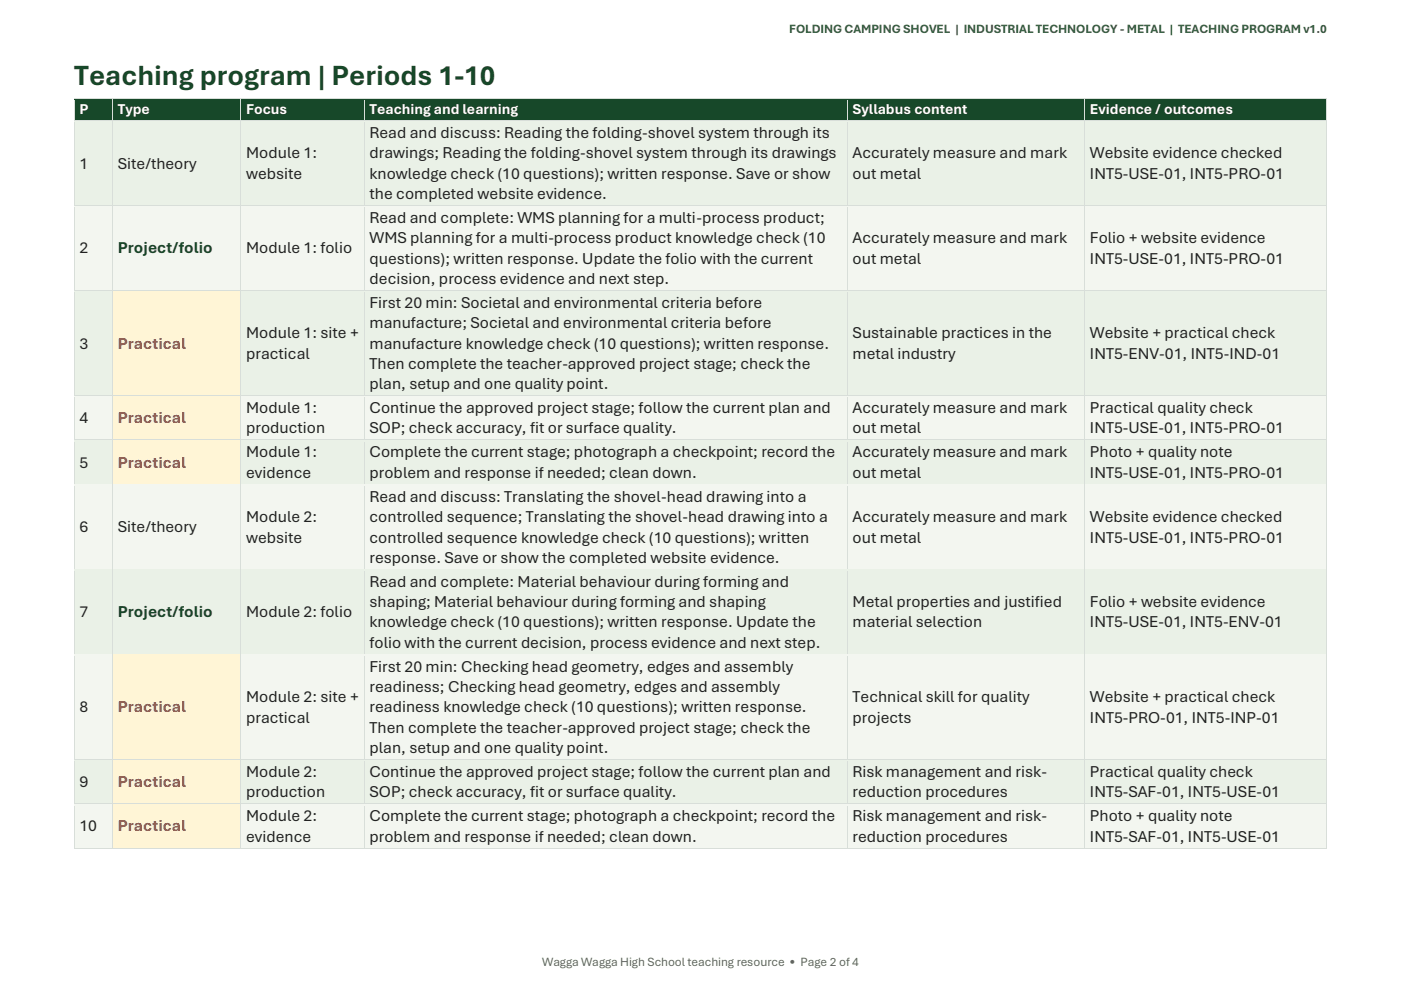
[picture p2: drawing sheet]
<svg xmlns="http://www.w3.org/2000/svg" width="297mm" height="210mm" viewBox="0 0 297 210" stroke-linecap="round" stroke-linejoin="round" font-family="sans-serif">
<defs><g id="words">
<text font-size="6.2" fill="#174829" x="15.7" y="18">Teaching program | Periods 1-10</text>
<g font-size="3.5" fill="#222">
<text x="78.3" y="29.3">Read and discuss: Reading the folding-shovel system through its</text>
<text x="16.8" y="35.7">1</text>
<text x="25" y="35.7">Site/theory</text>
<text x="52.2" y="33.6">Module 1:</text>
<text x="78.3" y="33.6">drawings; Reading the folding-shovel system through its drawings</text>
<text x="180.7" y="33.6">Accurately measure and mark</text>
<text x="231" y="33.6">Website evidence checked</text>
<text x="52.2" y="37.9">website</text>
<text x="78.3" y="37.9">knowledge check (10 questions); written response. Save or show</text>
<text x="180.7" y="37.9">out metal</text>
<text x="231" y="37.9">INT5-USE-01, INT5-PRO-01</text>
<text x="78.3" y="42.2">the completed website evidence.</text>
<text x="78.3" y="47.3">Read and complete: WMS planning for a multi-process product;</text>
<text x="16.8" y="53.7">2</text>
<text x="52.2" y="53.7">Module 1: folio</text>
<text x="78.3" y="51.6">WMS planning for a multi-process product knowledge check (10</text>
<text x="180.7" y="51.6">Accurately measure and mark</text>
<text x="231" y="51.6">Folio + website evidence</text>
<text x="78.3" y="55.9">questions); written response. Update the folio with the current</text>
<text x="180.7" y="55.9">out metal</text>
<text x="231" y="55.9">INT5-USE-01, INT5-PRO-01</text>
<text x="78.3" y="60.2">decision, process evidence and next step.</text>
<text x="78.3" y="65.3">First 20 min: Societal and environmental criteria before</text>
<text x="52.2" y="71.7">Module 1: site +</text>
<text x="78.3" y="69.6">manufacture; Societal and environmental criteria before</text>
<text x="180.7" y="71.7">Sustainable practices in the</text>
<text x="231" y="71.7">Website + practical check</text>
<text x="16.8" y="73.9">3</text>
<text x="52.2" y="76">practical</text>
<text x="78.3" y="73.9">manufacture knowledge check (10 questions); written response.</text>
<text x="180.7" y="76">metal industry</text>
<text x="231" y="76">INT5-ENV-01, INT5-IND-01</text>
<text x="78.3" y="78.2">Then complete the teacher-approved project stage; check the</text>
<text x="78.3" y="82.5">plan, setup and one quality point.</text>
<text x="16.8" y="89.8">4</text>
<text x="52.2" y="87.6">Module 1:</text>
<text x="78.3" y="87.6">Continue the approved project stage; follow the current plan and</text>
<text x="180.7" y="87.6">Accurately measure and mark</text>
<text x="231" y="87.6">Practical quality check</text>
<text x="52.2" y="91.9">production</text>
<text x="78.3" y="91.9">SOP; check accuracy, fit or surface quality.</text>
<text x="180.7" y="91.9">out metal</text>
<text x="231" y="91.9">INT5-USE-01, INT5-PRO-01</text>
<text x="16.8" y="99.1">5</text>
<text x="52.2" y="97">Module 1:</text>
<text x="52.2" y="101.3">evidence</text>
<text x="78.3" y="97">Complete the current stage; photograph a checkpoint; record the</text>
<text x="78.3" y="101.3">problem and response if needed; clean down.</text>
<text x="180.7" y="97">Accurately measure and mark</text>
<text x="180.7" y="101.3">out metal</text>
<text x="231" y="97">Photo + quality note</text>
<text x="231" y="101.3">INT5-USE-01, INT5-PRO-01</text>
<text x="78.3" y="106.4">Read and discuss: Translating the shovel-head drawing into a</text>
<text x="16.8" y="112.8">6</text>
<text x="25" y="112.8">Site/theory</text>
<text x="52.2" y="110.7">Module 2:</text>
<text x="78.3" y="110.7">controlled sequence; Translating the shovel-head drawing into a</text>
<text x="180.7" y="110.7">Accurately measure and mark</text>
<text x="231" y="110.7">Website evidence checked</text>
<text x="52.2" y="115">website</text>
<text x="78.3" y="115">controlled sequence knowledge check (10 questions); written</text>
<text x="78.3" y="119.3">response. Save or show the completed website evidence.</text>
<text x="180.7" y="115">out metal</text>
<text x="231" y="115">INT5-USE-01, INT5-PRO-01</text>
<text x="78.3" y="124.4">Read and complete: Material behaviour during forming and</text>
<text x="16.8" y="130.8">7</text>
<text x="52.2" y="130.8">Module 2: folio</text>
<text x="78.3" y="128.7">shaping; Material behaviour during forming and shaping</text>
<text x="180.7" y="128.7">Metal properties and justified</text>
<text x="231" y="128.7">Folio + website evidence</text>
<text x="78.3" y="133">knowledge check (10 questions); written response. Update the</text>
<text x="78.3" y="137.3">folio with the current decision, process evidence and next step.</text>
<text x="180.7" y="133">material selection</text>
<text x="231" y="133">INT5-USE-01, INT5-ENV-01</text>
<text x="78.3" y="142.4">First 20 min: Checking head geometry, edges and assembly</text>
<text x="52.2" y="148.8">Module 2: site +</text>
<text x="78.3" y="146.7">readiness; Checking head geometry, edges and assembly</text>
<text x="180.7" y="148.8">Technical skill for quality</text>
<text x="231" y="148.8">Website + practical check</text>
<text x="16.8" y="151">8</text>
<text x="52.2" y="153.2">practical</text>
<text x="78.3" y="151">readiness knowledge check (10 questions); written response.</text>
<text x="78.3" y="155.3">Then complete the teacher-approved project stage; check the</text>
<text x="180.7" y="153.2">projects</text>
<text x="231" y="153.2">INT5-PRO-01, INT5-INP-01</text>
<text x="78.3" y="159.6">plan, setup and one quality point.</text>
<text x="16.8" y="166.8">9</text>
<text x="52.2" y="164.7">Module 2:</text>
<text x="78.3" y="164.7">Continue the approved project stage; follow the current plan and</text>
<text x="180.7" y="164.7">Risk management and risk-</text>
<text x="231" y="164.7">Practical quality check</text>
<text x="52.2" y="169">production</text>
<text x="78.3" y="169">SOP; check accuracy, fit or surface quality.</text>
<text x="180.7" y="169">reduction procedures</text>
<text x="231" y="169">INT5-SAF-01, INT5-USE-01</text>
<text x="16.8" y="176.2">10</text>
<text x="52.2" y="174.1">Module 2:</text>
<text x="52.2" y="178.4">evidence</text>
<text x="78.3" y="174.1">Complete the current stage; photograph a checkpoint; record the</text>
<text x="78.3" y="178.4">problem and response if needed; clean down.</text>
<text x="180.7" y="174.1">Risk management and risk-</text>
<text x="180.7" y="178.4">reduction procedures</text>
<text x="231" y="174.1">Photo + quality note</text>
<text x="231" y="178.4">INT5-SAF-01, INT5-USE-01</text>
</g>
<g font-size="3.5" fill="#174829">
<text x="25" y="53.7">Project/folio</text>
<text x="25" y="130.8">Project/folio</text>
</g>
<g font-size="3.5" fill="#bd472f">
<text x="25" y="73.9">Practical</text>
<text x="25" y="89.8">Practical</text>
<text x="25" y="99.1">Practical</text>
<text x="25" y="151">Practical</text>
<text x="25" y="166.8">Practical</text>
<text x="25" y="176.2">Practical</text>
</g>
<g font-size="3.2" fill="#fff">
<text x="16.8" y="24.3">P</text>
<text x="25" y="24.3">Type</text>
<text x="52.2" y="24.3">Focus</text>
<text x="78.3" y="24.3">Teaching and learning</text>
<text x="180.7" y="24.3">Syllabus content</text>
<text x="231" y="24.3">Evidence / outcomes</text>
</g>
<text font-size="2.7" fill="#315d3a" x="167.3" y="7.1">FOLDING CAMPING SHOVEL | INDUSTRIAL TECHNOLOGY - METAL | TEACHING PROGRAM v1.0</text>
<text font-size="2.7" fill="#5f685f" x="114.9" y="204.8">Wagga Wagga High School teaching resource • Page 2 of 4</text>
</g></defs>
<g fill="#174829">
<path d="M15.9 21h7.9v4.4h-7.9z" fill-rule="evenodd"/>
<path d="M16.8 21.3h6v3.9h-6z" fill-rule="evenodd"/>
<path d="M24 21h27v4.4h-27z" fill-rule="evenodd"/>
<path d="M25 21.3h25v3.9h-25z" fill-rule="evenodd"/>
<path d="M51.2 21h25.9v4.4h-25.9z" fill-rule="evenodd"/>
<path d="M52.2 21.3h23.9v3.9h-23.9z" fill-rule="evenodd"/>
<path d="M77.4 21h102.1v4.4h-102.1z" fill-rule="evenodd"/>
<path d="M78.3 21.3h100.2v3.9h-100.2z" fill-rule="evenodd"/>
<path d="M179.7 21h50.1v4.4h-50.1z" fill-rule="evenodd"/>
<path d="M180.7 21.3h48.1v3.9h-48.1z" fill-rule="evenodd"/>
<path d="M230 21h51.1v4.4h-51.1z" fill-rule="evenodd"/>
<path d="M231 21.3h49.1v3.9h-49.1z" fill-rule="evenodd"/>
</g>
<g fill="#d8ded9">
<path d="M15.6 20.8h.2v.5h-.2z" fill-rule="evenodd"/>
<path d="M15.6 20.8h.2v.2h-.2z" fill-rule="evenodd"/>
</g>
<path d="M15.8 20.9h7.9" fill="none" stroke="#d8ded9" stroke-width=".21"/>
<path d="M15.8 21.2h7.9" fill="none" stroke="#174829" stroke-width=".3"/>
<g fill="#d8ded9">
<path d="M23.7 21h.3v.3h-.3z" fill-rule="evenodd"/>
<path d="M23.7 20.8h.3v.2h-.3z" fill-rule="evenodd"/>
</g>
<path d="M24 20.9h26.9" fill="none" stroke="#d8ded9" stroke-width=".21"/>
<path d="M24 21.2h26.9" fill="none" stroke="#174829" stroke-width=".3"/>
<g fill="#d8ded9">
<path d="M50.9 21h.2v.3h-.2z" fill-rule="evenodd"/>
<path d="M50.9 20.8h.2v.2h-.2z" fill-rule="evenodd"/>
</g>
<path d="M51.1 20.9h26" fill="none" stroke="#d8ded9" stroke-width=".21"/>
<path d="M51.1 21.2h26" fill="none" stroke="#174829" stroke-width=".3"/>
<g fill="#d8ded9">
<path d="M77.1 21h.2v.3h-.2z" fill-rule="evenodd"/>
<path d="M77.1 20.8h.2v.2h-.2z" fill-rule="evenodd"/>
</g>
<path d="M77.3 20.9h102.2" fill="none" stroke="#d8ded9" stroke-width=".21"/>
<path d="M77.3 21.2h102.2" fill="none" stroke="#174829" stroke-width=".3"/>
<g fill="#d8ded9">
<path d="M179.5 21h.2v.3h-.2z" fill-rule="evenodd"/>
<path d="M179.5 20.8h.2v.2h-.2z" fill-rule="evenodd"/>
</g>
<path d="M179.7 20.9h50.1" fill="none" stroke="#d8ded9" stroke-width=".21"/>
<path d="M179.7 21.2h50.1" fill="none" stroke="#174829" stroke-width=".3"/>
<g fill="#d8ded9">
<path d="M229.8 21h.2v.3h-.2z" fill-rule="evenodd"/>
<path d="M229.8 20.8h.2v.2h-.2z" fill-rule="evenodd"/>
</g>
<path d="M230 20.9h51.1" fill="none" stroke="#d8ded9" stroke-width=".21"/>
<path d="M230 21.2h51.1" fill="none" stroke="#174829" stroke-width=".3"/>
<g fill="#d8ded9">
<path d="M281.1 20.8h.2v.5h-.2z" fill-rule="evenodd"/>
<path d="M281.1 20.8h.2v.2h-.2z" fill-rule="evenodd"/>
</g>
<path d="M15.7 25.3h265.5" fill="none" stroke="#174829" stroke-width=".3"/>
<path d="M15.7 21.3v4.1M23.9 21.3v4.1M51 21.3v4.1M77.2 21.3v4.1M179.6 21.3v4.1M229.9 21.3v4.1M281.2 21.3v4.1" fill="none" stroke="#d8ded9" stroke-width=".21"/>
<g fill="#eaf1e7">
<path d="M15.9 25.6h7.9v17.8h-7.9z" fill-rule="evenodd"/>
<path d="M16.8 32.4h6v4.3h-6z" fill-rule="evenodd"/>
<path d="M24 25.6h27v17.8h-27z" fill-rule="evenodd"/>
<path d="M25 32.4h25v4.3h-25z" fill-rule="evenodd"/>
<path d="M51.2 25.6h25.9v17.8h-25.9z" fill-rule="evenodd"/>
<path d="M52.2 30.2h23.9v4.4h-23.9z" fill-rule="evenodd"/>
<path d="M52.2 34.6h23.9v4.3h-23.9z" fill-rule="evenodd"/>
<path d="M77.4 25.6h102.1v17.8h-102.1z" fill-rule="evenodd"/>
<path d="M78.3 25.9h100.2v4.3h-100.2z" fill-rule="evenodd"/>
<path d="M78.3 30.2h100.2v4.4h-100.2z" fill-rule="evenodd"/>
<path d="M78.3 34.6h100.2v4.3h-100.2z" fill-rule="evenodd"/>
<path d="M78.3 38.9h100.2v4.2h-100.2z" fill-rule="evenodd"/>
<path d="M179.7 25.6h50.1v17.8h-50.1z" fill-rule="evenodd"/>
<path d="M180.7 30.2h48.1v4.4h-48.1z" fill-rule="evenodd"/>
<path d="M180.7 34.6h48.1v4.3h-48.1z" fill-rule="evenodd"/>
<path d="M230 25.6h51.1v17.8h-51.1z" fill-rule="evenodd"/>
<path d="M231 30.2h49.1v4.4h-49.1z" fill-rule="evenodd"/>
<path d="M231 34.6h49.1v4.3h-49.1z" fill-rule="evenodd"/>
</g>
<path d="M15.6 25.4h.2v.6h-.2z" fill-rule="evenodd" fill="#d8ded9"/>
<path d="M15.8 25.6h7.9" fill="none" stroke="#d8ded9" stroke-width=".21"/>
<path d="M15.8 25.8h7.9" fill="none" stroke="#eaf1e7" stroke-width=".3"/>
<path d="M23.7 25.4h.3v.6h-.3z" fill-rule="evenodd" fill="#d8ded9"/>
<path d="M24 25.6h26.9" fill="none" stroke="#d8ded9" stroke-width=".21"/>
<path d="M24 25.8h26.9" fill="none" stroke="#eaf1e7" stroke-width=".3"/>
<path d="M50.9 25.4h.2v.6h-.2z" fill-rule="evenodd" fill="#d8ded9"/>
<path d="M51.1 25.6h26" fill="none" stroke="#d8ded9" stroke-width=".21"/>
<path d="M51.1 25.8h26" fill="none" stroke="#eaf1e7" stroke-width=".3"/>
<path d="M77.1 25.4h.2v.6h-.2z" fill-rule="evenodd" fill="#d8ded9"/>
<path d="M77.3 25.6h102.2" fill="none" stroke="#d8ded9" stroke-width=".21"/>
<path d="M77.3 25.8h102.2" fill="none" stroke="#eaf1e7" stroke-width=".3"/>
<path d="M179.5 25.4h.2v.6h-.2z" fill-rule="evenodd" fill="#d8ded9"/>
<path d="M179.7 25.6h50.1" fill="none" stroke="#d8ded9" stroke-width=".21"/>
<path d="M179.7 25.8h50.1" fill="none" stroke="#eaf1e7" stroke-width=".3"/>
<path d="M229.8 25.4h.2v.6h-.2z" fill-rule="evenodd" fill="#d8ded9"/>
<path d="M230 25.6h51.1" fill="none" stroke="#d8ded9" stroke-width=".21"/>
<path d="M230 25.8h51.1" fill="none" stroke="#eaf1e7" stroke-width=".3"/>
<path d="M281.1 25.4h.2v.6h-.2z" fill-rule="evenodd" fill="#d8ded9"/>
<path d="M15.7 43.3h265.5" fill="none" stroke="#eaf1e7" stroke-width=".3"/>
<path d="M15.7 26v17.4M23.9 26v17.4M51 26v17.4M77.2 26v17.4M179.6 26v17.4M229.9 26v17.4M281.2 26v17.4" fill="none" stroke="#d8ded9" stroke-width=".21"/>
<g fill="#f3f6f0">
<path d="M15.9 43.7h7.9v17.8h-7.9z" fill-rule="evenodd"/>
<path d="M16.8 50.4h6v4.3h-6z" fill-rule="evenodd"/>
<path d="M24 43.7h27v17.8h-27z" fill-rule="evenodd"/>
<path d="M25 50.4h25v4.3h-25z" fill-rule="evenodd"/>
<path d="M51.2 43.7h25.9v17.8h-25.9z" fill-rule="evenodd"/>
<path d="M52.2 50.4h23.9v4.3h-23.9z" fill-rule="evenodd"/>
<path d="M77.4 43.7h102.1v17.8h-102.1z" fill-rule="evenodd"/>
<path d="M78.3 43.9h100.2v4.3h-100.2z" fill-rule="evenodd"/>
<path d="M78.3 48.2h100.2v4.3h-100.2z" fill-rule="evenodd"/>
<path d="M78.3 52.5h100.2v4.4h-100.2z" fill-rule="evenodd"/>
<path d="M78.3 56.9h100.2v4.3h-100.2z" fill-rule="evenodd"/>
<path d="M179.7 43.7h50.1v17.8h-50.1z" fill-rule="evenodd"/>
<path d="M180.7 48.2h48.1v4.3h-48.1z" fill-rule="evenodd"/>
<path d="M180.7 52.5h48.1v4.4h-48.1z" fill-rule="evenodd"/>
<path d="M230 43.7h51.1v17.8h-51.1z" fill-rule="evenodd"/>
<path d="M231 48.2h49.1v4.3h-49.1z" fill-rule="evenodd"/>
<path d="M231 52.5h49.1v4.4h-49.1z" fill-rule="evenodd"/>
</g>
<path d="M15.6 43.4h.2v.5h-.2z" fill-rule="evenodd" fill="#d8ded9"/>
<path d="M15.8 43.5h7.9" fill="none" stroke="#d8ded9" stroke-width=".21"/>
<path d="M15.8 43.8h7.9" fill="none" stroke="#f3f6f0" stroke-width=".3"/>
<path d="M23.7 43.4h.3v.5h-.3z" fill-rule="evenodd" fill="#d8ded9"/>
<path d="M24 43.5h26.9" fill="none" stroke="#d8ded9" stroke-width=".21"/>
<path d="M24 43.8h26.9" fill="none" stroke="#f3f6f0" stroke-width=".3"/>
<path d="M50.9 43.4h.2v.5h-.2z" fill-rule="evenodd" fill="#d8ded9"/>
<path d="M51.1 43.5h26" fill="none" stroke="#d8ded9" stroke-width=".21"/>
<path d="M51.1 43.8h26" fill="none" stroke="#f3f6f0" stroke-width=".3"/>
<path d="M77.1 43.4h.2v.5h-.2z" fill-rule="evenodd" fill="#d8ded9"/>
<path d="M77.3 43.5h102.2" fill="none" stroke="#d8ded9" stroke-width=".21"/>
<path d="M77.3 43.8h102.2" fill="none" stroke="#f3f6f0" stroke-width=".3"/>
<path d="M179.5 43.4h.2v.5h-.2z" fill-rule="evenodd" fill="#d8ded9"/>
<path d="M179.7 43.5h50.1" fill="none" stroke="#d8ded9" stroke-width=".21"/>
<path d="M179.7 43.8h50.1" fill="none" stroke="#f3f6f0" stroke-width=".3"/>
<path d="M229.8 43.4h.2v.5h-.2z" fill-rule="evenodd" fill="#d8ded9"/>
<path d="M230 43.5h51.1" fill="none" stroke="#d8ded9" stroke-width=".21"/>
<path d="M230 43.8h51.1" fill="none" stroke="#f3f6f0" stroke-width=".3"/>
<path d="M281.1 43.4h.2v.5h-.2z" fill-rule="evenodd" fill="#d8ded9"/>
<path d="M15.7 61.3h265.5" fill="none" stroke="#f3f6f0" stroke-width=".3"/>
<path d="M15.7 43.9v17.5M23.9 43.9v17.5M51 43.9v17.5M77.2 43.9v17.5M179.6 43.9v17.5M229.9 43.9v17.5M281.2 43.9v17.5" fill="none" stroke="#d8ded9" stroke-width=".21"/>
<g fill="#eaf1e7">
<path d="M15.9 61.6h7.9v22.2h-7.9z" fill-rule="evenodd"/>
<path d="M16.8 70.5h6v4.4h-6z" fill-rule="evenodd"/>
</g>
<g fill="#fff5d6">
<path d="M24 61.6h27v22.2h-27z" fill-rule="evenodd"/>
<path d="M25 70.5h25v4.4h-25z" fill-rule="evenodd"/>
</g>
<g fill="#eaf1e7">
<path d="M51.2 61.6h25.9v22.2h-25.9z" fill-rule="evenodd"/>
<path d="M52.2 68.4h23.9v4.3h-23.9z" fill-rule="evenodd"/>
<path d="M52.2 72.7h23.9v4.3h-23.9z" fill-rule="evenodd"/>
<path d="M77.4 61.6h102.1v22.2h-102.1z" fill-rule="evenodd"/>
<path d="M78.3 62h100.2v4.3h-100.2z" fill-rule="evenodd"/>
<path d="M78.3 66.3h100.2v4.2h-100.2z" fill-rule="evenodd"/>
<path d="M78.3 70.5h100.2v4.4h-100.2z" fill-rule="evenodd"/>
<path d="M78.3 74.9h100.2v4.3h-100.2z" fill-rule="evenodd"/>
<path d="M78.3 79.2h100.2v4.3h-100.2z" fill-rule="evenodd"/>
<path d="M179.7 61.6h50.1v22.2h-50.1z" fill-rule="evenodd"/>
<path d="M180.7 68.4h48.1v4.3h-48.1z" fill-rule="evenodd"/>
<path d="M180.7 72.7h48.1v4.3h-48.1z" fill-rule="evenodd"/>
<path d="M230 61.6h51.1v22.2h-51.1z" fill-rule="evenodd"/>
<path d="M231 68.4h49.1v4.3h-49.1z" fill-rule="evenodd"/>
<path d="M231 72.7h49.1v4.3h-49.1z" fill-rule="evenodd"/>
</g>
<path d="M15.6 61.4h.2v.6h-.2z" fill-rule="evenodd" fill="#d8ded9"/>
<path d="M15.8 61.5h7.9" fill="none" stroke="#d8ded9" stroke-width=".21"/>
<path d="M15.8 61.8h7.9" fill="none" stroke="#eaf1e7" stroke-width=".3"/>
<path d="M23.7 61.4h.3v.6h-.3z" fill-rule="evenodd" fill="#d8ded9"/>
<path d="M24 61.5h26.9" fill="none" stroke="#d8ded9" stroke-width=".21"/>
<path d="M24 61.8h26.9" fill="none" stroke="#fff5d6" stroke-width=".3"/>
<path d="M50.9 61.4h.2v.6h-.2z" fill-rule="evenodd" fill="#d8ded9"/>
<path d="M51.1 61.5h26" fill="none" stroke="#d8ded9" stroke-width=".21"/>
<path d="M51.1 61.8h26" fill="none" stroke="#eaf1e7" stroke-width=".3"/>
<path d="M77.1 61.4h.2v.6h-.2z" fill-rule="evenodd" fill="#d8ded9"/>
<path d="M77.3 61.5h102.2" fill="none" stroke="#d8ded9" stroke-width=".21"/>
<path d="M77.3 61.8h102.2" fill="none" stroke="#eaf1e7" stroke-width=".3"/>
<path d="M179.5 61.4h.2v.6h-.2z" fill-rule="evenodd" fill="#d8ded9"/>
<path d="M179.7 61.5h50.1" fill="none" stroke="#d8ded9" stroke-width=".21"/>
<path d="M179.7 61.8h50.1" fill="none" stroke="#eaf1e7" stroke-width=".3"/>
<path d="M229.8 61.4h.2v.6h-.2z" fill-rule="evenodd" fill="#d8ded9"/>
<path d="M230 61.5h51.1" fill="none" stroke="#d8ded9" stroke-width=".21"/>
<path d="M230 61.8h51.1" fill="none" stroke="#eaf1e7" stroke-width=".3"/>
<path d="M281.1 61.4h.2v.6h-.2z" fill-rule="evenodd" fill="#d8ded9"/>
<path d="M15.7 83.6h8.2M51.1 83.6h230.1" fill="none" stroke="#eaf1e7" stroke-width=".3"/>
<path d="M15.7 62v21.8M23.9 62v21.8M51 62v21.8M77.2 62v21.8M179.6 62v21.8M229.9 62v21.8M281.2 62v21.8" fill="none" stroke="#d8ded9" stroke-width=".21"/>
<path d="M23.9 83.6h27.2" fill="none" stroke="#fff5d6" stroke-width=".3"/>
<g fill="#f3f6f0">
<path d="M15.9 84h7.9v9.2h-7.9z" fill-rule="evenodd"/>
<path d="M16.8 86.4h6v4.3h-6z" fill-rule="evenodd"/>
</g>
<g fill="#fff5d6">
<path d="M24 84h27v9.2h-27z" fill-rule="evenodd"/>
<path d="M25 86.4h25v4.3h-25z" fill-rule="evenodd"/>
</g>
<g fill="#f3f6f0">
<path d="M51.2 84h25.9v9.2h-25.9z" fill-rule="evenodd"/>
<path d="M52.2 84.3h23.9v4.3h-23.9z" fill-rule="evenodd"/>
<path d="M52.2 88.6h23.9v4.3h-23.9z" fill-rule="evenodd"/>
<path d="M77.4 84h102.1v9.2h-102.1z" fill-rule="evenodd"/>
<path d="M78.3 84.3h100.2v4.3h-100.2z" fill-rule="evenodd"/>
<path d="M78.3 88.6h100.2v4.3h-100.2z" fill-rule="evenodd"/>
<path d="M179.7 84h50.1v9.2h-50.1z" fill-rule="evenodd"/>
<path d="M180.7 84.3h48.1v4.3h-48.1z" fill-rule="evenodd"/>
<path d="M180.7 88.6h48.1v4.3h-48.1z" fill-rule="evenodd"/>
<path d="M230 84h51.1v9.2h-51.1z" fill-rule="evenodd"/>
<path d="M231 84.3h49.1v4.3h-49.1z" fill-rule="evenodd"/>
<path d="M231 88.6h49.1v4.3h-49.1z" fill-rule="evenodd"/>
</g>
<path d="M15.6 83.8h.2v.5h-.2z" fill-rule="evenodd" fill="#d8ded9"/>
<path d="M15.8 83.9h7.9" fill="none" stroke="#d8ded9" stroke-width=".21"/>
<path d="M15.8 84.1h7.9" fill="none" stroke="#f3f6f0" stroke-width=".3"/>
<path d="M23.7 83.8h.3v.5h-.3z" fill-rule="evenodd" fill="#d8ded9"/>
<path d="M24 83.9h26.9" fill="none" stroke="#d8ded9" stroke-width=".21"/>
<path d="M24 84.1h26.9" fill="none" stroke="#fff5d6" stroke-width=".3"/>
<path d="M50.9 83.8h.2v.5h-.2z" fill-rule="evenodd" fill="#d8ded9"/>
<path d="M51.1 83.9h26" fill="none" stroke="#d8ded9" stroke-width=".21"/>
<path d="M51.1 84.1h26" fill="none" stroke="#f3f6f0" stroke-width=".3"/>
<path d="M77.1 83.8h.2v.5h-.2z" fill-rule="evenodd" fill="#d8ded9"/>
<path d="M77.3 83.9h102.2" fill="none" stroke="#d8ded9" stroke-width=".21"/>
<path d="M77.3 84.1h102.2" fill="none" stroke="#f3f6f0" stroke-width=".3"/>
<path d="M179.5 83.8h.2v.5h-.2z" fill-rule="evenodd" fill="#d8ded9"/>
<path d="M179.7 83.9h50.1" fill="none" stroke="#d8ded9" stroke-width=".21"/>
<path d="M179.7 84.1h50.1" fill="none" stroke="#f3f6f0" stroke-width=".3"/>
<path d="M229.8 83.8h.2v.5h-.2z" fill-rule="evenodd" fill="#d8ded9"/>
<path d="M230 83.9h51.1" fill="none" stroke="#d8ded9" stroke-width=".21"/>
<path d="M230 84.1h51.1" fill="none" stroke="#f3f6f0" stroke-width=".3"/>
<path d="M281.1 83.8h.2v.5h-.2z" fill-rule="evenodd" fill="#d8ded9"/>
<path d="M15.7 93h8.2M51.1 93h230.1" fill="none" stroke="#f3f6f0" stroke-width=".3"/>
<path d="M15.7 84.3v8.9M23.9 84.3v8.9M51 84.3v8.9M77.2 84.3v8.9M179.6 84.3v8.9M229.9 84.3v8.9M281.2 84.3v8.9" fill="none" stroke="#d8ded9" stroke-width=".21"/>
<path d="M23.9 93h27.2" fill="none" stroke="#fff5d6" stroke-width=".3"/>
<g fill="#eaf1e7">
<path d="M15.9 93.4h7.9v9.1h-7.9z" fill-rule="evenodd"/>
<path d="M16.8 95.8h6v4.3h-6z" fill-rule="evenodd"/>
</g>
<g fill="#fff5d6">
<path d="M24 93.4h27v9.1h-27z" fill-rule="evenodd"/>
<path d="M25 95.8h25v4.3h-25z" fill-rule="evenodd"/>
</g>
<g fill="#eaf1e7">
<path d="M51.2 93.4h25.9v9.1h-25.9z" fill-rule="evenodd"/>
<path d="M52.2 93.7h23.9v4.2h-23.9z" fill-rule="evenodd"/>
<path d="M52.2 97.9h23.9v4.4h-23.9z" fill-rule="evenodd"/>
<path d="M77.4 93.4h102.1v9.1h-102.1z" fill-rule="evenodd"/>
<path d="M78.3 93.7h100.2v4.2h-100.2z" fill-rule="evenodd"/>
<path d="M78.3 97.9h100.2v4.4h-100.2z" fill-rule="evenodd"/>
<path d="M179.7 93.4h50.1v9.1h-50.1z" fill-rule="evenodd"/>
<path d="M180.7 93.7h48.1v4.2h-48.1z" fill-rule="evenodd"/>
<path d="M180.7 97.9h48.1v4.4h-48.1z" fill-rule="evenodd"/>
<path d="M230 93.4h51.1v9.1h-51.1z" fill-rule="evenodd"/>
<path d="M231 93.7h49.1v4.2h-49.1z" fill-rule="evenodd"/>
<path d="M231 97.9h49.1v4.4h-49.1z" fill-rule="evenodd"/>
</g>
<path d="M15.6 93.2h.2v.5h-.2z" fill-rule="evenodd" fill="#d8ded9"/>
<path d="M15.8 93.3h7.9" fill="none" stroke="#d8ded9" stroke-width=".21"/>
<path d="M15.8 93.5h7.9" fill="none" stroke="#eaf1e7" stroke-width=".3"/>
<path d="M23.7 93.2h.3v.5h-.3z" fill-rule="evenodd" fill="#d8ded9"/>
<path d="M24 93.3h26.9" fill="none" stroke="#d8ded9" stroke-width=".21"/>
<path d="M24 93.5h26.9" fill="none" stroke="#fff5d6" stroke-width=".3"/>
<path d="M50.9 93.2h.2v.5h-.2z" fill-rule="evenodd" fill="#d8ded9"/>
<path d="M51.1 93.3h26" fill="none" stroke="#d8ded9" stroke-width=".21"/>
<path d="M51.1 93.5h26" fill="none" stroke="#eaf1e7" stroke-width=".3"/>
<path d="M77.1 93.2h.2v.5h-.2z" fill-rule="evenodd" fill="#d8ded9"/>
<path d="M77.3 93.3h102.2" fill="none" stroke="#d8ded9" stroke-width=".21"/>
<path d="M77.3 93.5h102.2" fill="none" stroke="#eaf1e7" stroke-width=".3"/>
<path d="M179.5 93.2h.2v.5h-.2z" fill-rule="evenodd" fill="#d8ded9"/>
<path d="M179.7 93.3h50.1" fill="none" stroke="#d8ded9" stroke-width=".21"/>
<path d="M179.7 93.5h50.1" fill="none" stroke="#eaf1e7" stroke-width=".3"/>
<path d="M229.8 93.2h.2v.5h-.2z" fill-rule="evenodd" fill="#d8ded9"/>
<path d="M230 93.3h51.1" fill="none" stroke="#d8ded9" stroke-width=".21"/>
<path d="M230 93.5h51.1" fill="none" stroke="#eaf1e7" stroke-width=".3"/>
<path d="M281.1 93.2h.2v.5h-.2z" fill-rule="evenodd" fill="#d8ded9"/>
<path d="M15.7 102.4h8.2M51.1 102.4h230.1" fill="none" stroke="#eaf1e7" stroke-width=".3"/>
<path d="M15.7 93.7v8.8M23.9 93.7v8.8M51 93.7v8.8M77.2 93.7v8.8M179.6 93.7v8.8M229.9 93.7v8.8M281.2 93.7v8.8" fill="none" stroke="#d8ded9" stroke-width=".21"/>
<path d="M23.9 102.4h27.2" fill="none" stroke="#fff5d6" stroke-width=".3"/>
<g fill="#f3f6f0">
<path d="M15.9 102.7h7.9v17.8h-7.9z" fill-rule="evenodd"/>
<path d="M16.8 109.5h6v4.3h-6z" fill-rule="evenodd"/>
<path d="M24 102.7h27v17.8h-27z" fill-rule="evenodd"/>
<path d="M25 109.5h25v4.3h-25z" fill-rule="evenodd"/>
<path d="M51.2 102.7h25.9v17.8h-25.9z" fill-rule="evenodd"/>
<path d="M52.2 107.3h23.9v4.4h-23.9z" fill-rule="evenodd"/>
<path d="M52.2 111.7h23.9v4.3h-23.9z" fill-rule="evenodd"/>
<path d="M77.4 102.7h102.1v17.8h-102.1z" fill-rule="evenodd"/>
<path d="M78.3 103h100.2v4.3h-100.2z" fill-rule="evenodd"/>
<path d="M78.3 107.3h100.2v4.4h-100.2z" fill-rule="evenodd"/>
<path d="M78.3 111.7h100.2v4.3h-100.2z" fill-rule="evenodd"/>
<path d="M78.3 116h100.2v4.3h-100.2z" fill-rule="evenodd"/>
<path d="M179.7 102.7h50.1v17.8h-50.1z" fill-rule="evenodd"/>
<path d="M180.7 107.3h48.1v4.4h-48.1z" fill-rule="evenodd"/>
<path d="M180.7 111.7h48.1v4.3h-48.1z" fill-rule="evenodd"/>
<path d="M230 102.7h51.1v17.8h-51.1z" fill-rule="evenodd"/>
<path d="M231 107.3h49.1v4.4h-49.1z" fill-rule="evenodd"/>
<path d="M231 111.7h49.1v4.3h-49.1z" fill-rule="evenodd"/>
</g>
<path d="M15.6 102.5h.2v.6h-.2z" fill-rule="evenodd" fill="#d8ded9"/>
<path d="M15.8 102.7h7.9" fill="none" stroke="#d8ded9" stroke-width=".21"/>
<path d="M15.8 102.9h7.9" fill="none" stroke="#f3f6f0" stroke-width=".3"/>
<path d="M23.7 102.5h.3v.6h-.3z" fill-rule="evenodd" fill="#d8ded9"/>
<path d="M24 102.7h26.9" fill="none" stroke="#d8ded9" stroke-width=".21"/>
<path d="M24 102.9h26.9" fill="none" stroke="#f3f6f0" stroke-width=".3"/>
<path d="M50.9 102.5h.2v.6h-.2z" fill-rule="evenodd" fill="#d8ded9"/>
<path d="M51.1 102.7h26" fill="none" stroke="#d8ded9" stroke-width=".21"/>
<path d="M51.1 102.9h26" fill="none" stroke="#f3f6f0" stroke-width=".3"/>
<path d="M77.1 102.5h.2v.6h-.2z" fill-rule="evenodd" fill="#d8ded9"/>
<path d="M77.3 102.7h102.2" fill="none" stroke="#d8ded9" stroke-width=".21"/>
<path d="M77.3 102.9h102.2" fill="none" stroke="#f3f6f0" stroke-width=".3"/>
<path d="M179.5 102.5h.2v.6h-.2z" fill-rule="evenodd" fill="#d8ded9"/>
<path d="M179.7 102.7h50.1" fill="none" stroke="#d8ded9" stroke-width=".21"/>
<path d="M179.7 102.9h50.1" fill="none" stroke="#f3f6f0" stroke-width=".3"/>
<path d="M229.8 102.5h.2v.6h-.2z" fill-rule="evenodd" fill="#d8ded9"/>
<path d="M230 102.7h51.1" fill="none" stroke="#d8ded9" stroke-width=".21"/>
<path d="M230 102.9h51.1" fill="none" stroke="#f3f6f0" stroke-width=".3"/>
<path d="M281.1 102.5h.2v.6h-.2z" fill-rule="evenodd" fill="#d8ded9"/>
<path d="M15.7 120.4h265.5" fill="none" stroke="#f3f6f0" stroke-width=".3"/>
<path d="M15.7 103.1v17.4M23.9 103.1v17.4M51 103.1v17.4M77.2 103.1v17.4M179.6 103.1v17.4M229.9 103.1v17.4M281.2 103.1v17.4" fill="none" stroke="#d8ded9" stroke-width=".21"/>
<g fill="#eaf1e7">
<path d="M15.9 120.8h7.9v17.8h-7.9z" fill-rule="evenodd"/>
<path d="M16.8 127.5h6v4.3h-6z" fill-rule="evenodd"/>
<path d="M24 120.8h27v17.8h-27z" fill-rule="evenodd"/>
<path d="M25 127.5h25v4.3h-25z" fill-rule="evenodd"/>
<path d="M51.2 120.8h25.9v17.8h-25.9z" fill-rule="evenodd"/>
<path d="M52.2 127.5h23.9v4.3h-23.9z" fill-rule="evenodd"/>
<path d="M77.4 120.8h102.1v17.8h-102.1z" fill-rule="evenodd"/>
<path d="M78.3 121.1h100.2v4.2h-100.2z" fill-rule="evenodd"/>
<path d="M78.3 125.3h100.2v4.3h-100.2z" fill-rule="evenodd"/>
<path d="M78.3 129.6h100.2v4.4h-100.2z" fill-rule="evenodd"/>
<path d="M78.3 134h100.2v4.3h-100.2z" fill-rule="evenodd"/>
<path d="M179.7 120.8h50.1v17.8h-50.1z" fill-rule="evenodd"/>
<path d="M180.7 125.3h48.1v4.3h-48.1z" fill-rule="evenodd"/>
<path d="M180.7 129.6h48.1v4.4h-48.1z" fill-rule="evenodd"/>
<path d="M230 120.8h51.1v17.8h-51.1z" fill-rule="evenodd"/>
<path d="M231 125.3h49.1v4.3h-49.1z" fill-rule="evenodd"/>
<path d="M231 129.6h49.1v4.4h-49.1z" fill-rule="evenodd"/>
</g>
<path d="M15.6 120.5h.2v.6h-.2z" fill-rule="evenodd" fill="#d8ded9"/>
<path d="M15.8 120.7h7.9" fill="none" stroke="#d8ded9" stroke-width=".21"/>
<path d="M15.8 120.9h7.9" fill="none" stroke="#eaf1e7" stroke-width=".3"/>
<path d="M23.7 120.5h.3v.6h-.3z" fill-rule="evenodd" fill="#d8ded9"/>
<path d="M24 120.7h26.9" fill="none" stroke="#d8ded9" stroke-width=".21"/>
<path d="M24 120.9h26.9" fill="none" stroke="#eaf1e7" stroke-width=".3"/>
<path d="M50.9 120.5h.2v.6h-.2z" fill-rule="evenodd" fill="#d8ded9"/>
<path d="M51.1 120.7h26" fill="none" stroke="#d8ded9" stroke-width=".21"/>
<path d="M51.1 120.9h26" fill="none" stroke="#eaf1e7" stroke-width=".3"/>
<path d="M77.1 120.5h.2v.6h-.2z" fill-rule="evenodd" fill="#d8ded9"/>
<path d="M77.3 120.7h102.2" fill="none" stroke="#d8ded9" stroke-width=".21"/>
<path d="M77.3 120.9h102.2" fill="none" stroke="#eaf1e7" stroke-width=".3"/>
<path d="M179.5 120.5h.2v.6h-.2z" fill-rule="evenodd" fill="#d8ded9"/>
<path d="M179.7 120.7h50.1" fill="none" stroke="#d8ded9" stroke-width=".21"/>
<path d="M179.7 120.9h50.1" fill="none" stroke="#eaf1e7" stroke-width=".3"/>
<path d="M229.8 120.5h.2v.6h-.2z" fill-rule="evenodd" fill="#d8ded9"/>
<path d="M230 120.7h51.1" fill="none" stroke="#d8ded9" stroke-width=".21"/>
<path d="M230 120.9h51.1" fill="none" stroke="#eaf1e7" stroke-width=".3"/>
<path d="M281.1 120.5h.2v.6h-.2z" fill-rule="evenodd" fill="#d8ded9"/>
<path d="M15.7 138.4h265.5" fill="none" stroke="#eaf1e7" stroke-width=".3"/>
<path d="M15.7 121.1v17.4M23.9 121.1v17.4M51 121.1v17.4M77.2 121.1v17.4M179.6 121.1v17.4M229.9 121.1v17.4M281.2 121.1v17.4" fill="none" stroke="#d8ded9" stroke-width=".21"/>
<g fill="#f3f6f0">
<path d="M15.9 138.8h7.9v22.1h-7.9z" fill-rule="evenodd"/>
<path d="M16.8 147.7h6v4.3h-6z" fill-rule="evenodd"/>
</g>
<g fill="#fff5d6">
<path d="M24 138.8h27v22.1h-27z" fill-rule="evenodd"/>
<path d="M25 147.7h25v4.3h-25z" fill-rule="evenodd"/>
</g>
<g fill="#f3f6f0">
<path d="M51.2 138.8h25.9v22.1h-25.9z" fill-rule="evenodd"/>
<path d="M52.2 145.5h23.9v4.3h-23.9z" fill-rule="evenodd"/>
<path d="M52.2 149.8h23.9v4.3h-23.9z" fill-rule="evenodd"/>
<path d="M77.4 138.8h102.1v22.1h-102.1z" fill-rule="evenodd"/>
<path d="M78.3 139h100.2v4.4h-100.2z" fill-rule="evenodd"/>
<path d="M78.3 143.4h100.2v4.3h-100.2z" fill-rule="evenodd"/>
<path d="M78.3 147.7h100.2v4.3h-100.2z" fill-rule="evenodd"/>
<path d="M78.3 152h100.2v4.3h-100.2z" fill-rule="evenodd"/>
<path d="M78.3 156.3h100.2v4.3h-100.2z" fill-rule="evenodd"/>
<path d="M179.7 138.8h50.1v22.1h-50.1z" fill-rule="evenodd"/>
<path d="M180.7 145.5h48.1v4.3h-48.1z" fill-rule="evenodd"/>
<path d="M180.7 149.8h48.1v4.3h-48.1z" fill-rule="evenodd"/>
<path d="M230 138.8h51.1v22.1h-51.1z" fill-rule="evenodd"/>
<path d="M231 145.5h49.1v4.3h-49.1z" fill-rule="evenodd"/>
<path d="M231 149.8h49.1v4.3h-49.1z" fill-rule="evenodd"/>
</g>
<path d="M15.6 138.5h.2v.5h-.2z" fill-rule="evenodd" fill="#d8ded9"/>
<path d="M15.8 138.6h7.9" fill="none" stroke="#d8ded9" stroke-width=".21"/>
<path d="M15.8 138.9h7.9" fill="none" stroke="#f3f6f0" stroke-width=".3"/>
<path d="M23.7 138.5h.3v.5h-.3z" fill-rule="evenodd" fill="#d8ded9"/>
<path d="M24 138.6h26.9" fill="none" stroke="#d8ded9" stroke-width=".21"/>
<path d="M24 138.9h26.9" fill="none" stroke="#fff5d6" stroke-width=".3"/>
<path d="M50.9 138.5h.2v.5h-.2z" fill-rule="evenodd" fill="#d8ded9"/>
<path d="M51.1 138.6h26" fill="none" stroke="#d8ded9" stroke-width=".21"/>
<path d="M51.1 138.9h26" fill="none" stroke="#f3f6f0" stroke-width=".3"/>
<path d="M77.1 138.5h.2v.5h-.2z" fill-rule="evenodd" fill="#d8ded9"/>
<path d="M77.3 138.6h102.2" fill="none" stroke="#d8ded9" stroke-width=".21"/>
<path d="M77.3 138.9h102.2" fill="none" stroke="#f3f6f0" stroke-width=".3"/>
<path d="M179.5 138.5h.2v.5h-.2z" fill-rule="evenodd" fill="#d8ded9"/>
<path d="M179.7 138.6h50.1" fill="none" stroke="#d8ded9" stroke-width=".21"/>
<path d="M179.7 138.9h50.1" fill="none" stroke="#f3f6f0" stroke-width=".3"/>
<path d="M229.8 138.5h.2v.5h-.2z" fill-rule="evenodd" fill="#d8ded9"/>
<path d="M230 138.6h51.1" fill="none" stroke="#d8ded9" stroke-width=".21"/>
<path d="M230 138.9h51.1" fill="none" stroke="#f3f6f0" stroke-width=".3"/>
<path d="M281.1 138.5h.2v.5h-.2z" fill-rule="evenodd" fill="#d8ded9"/>
<path d="M15.7 160.7h8.2M51.1 160.7h230.1" fill="none" stroke="#f3f6f0" stroke-width=".3"/>
<path d="M15.7 139v21.9M23.9 139v21.9M51 139v21.9M77.2 139v21.9M179.6 139v21.9M229.9 139v21.9M281.2 139v21.9" fill="none" stroke="#d8ded9" stroke-width=".21"/>
<path d="M23.9 160.7h27.2" fill="none" stroke="#fff5d6" stroke-width=".3"/>
<g fill="#eaf1e7">
<path d="M15.9 161.1h7.9v9.2h-7.9z" fill-rule="evenodd"/>
<path d="M16.8 163.5h6v4.3h-6z" fill-rule="evenodd"/>
</g>
<g fill="#fff5d6">
<path d="M24 161.1h27v9.2h-27z" fill-rule="evenodd"/>
<path d="M25 163.5h25v4.3h-25z" fill-rule="evenodd"/>
</g>
<g fill="#eaf1e7">
<path d="M51.2 161.1h25.9v9.2h-25.9z" fill-rule="evenodd"/>
<path d="M52.2 161.4h23.9v4.3h-23.9z" fill-rule="evenodd"/>
<path d="M52.2 165.7h23.9v4.3h-23.9z" fill-rule="evenodd"/>
<path d="M77.4 161.1h102.1v9.2h-102.1z" fill-rule="evenodd"/>
<path d="M78.3 161.4h100.2v4.3h-100.2z" fill-rule="evenodd"/>
<path d="M78.3 165.7h100.2v4.3h-100.2z" fill-rule="evenodd"/>
<path d="M179.7 161.1h50.1v9.2h-50.1z" fill-rule="evenodd"/>
<path d="M180.7 161.4h48.1v4.3h-48.1z" fill-rule="evenodd"/>
<path d="M180.7 165.7h48.1v4.3h-48.1z" fill-rule="evenodd"/>
<path d="M230 161.1h51.1v9.2h-51.1z" fill-rule="evenodd"/>
<path d="M231 161.4h49.1v4.3h-49.1z" fill-rule="evenodd"/>
<path d="M231 165.7h49.1v4.3h-49.1z" fill-rule="evenodd"/>
</g>
<path d="M15.6 160.9h.2v.5h-.2z" fill-rule="evenodd" fill="#d8ded9"/>
<path d="M15.8 161h7.9" fill="none" stroke="#d8ded9" stroke-width=".21"/>
<path d="M15.8 161.2h7.9" fill="none" stroke="#eaf1e7" stroke-width=".3"/>
<path d="M23.7 160.9h.3v.5h-.3z" fill-rule="evenodd" fill="#d8ded9"/>
<path d="M24 161h26.9" fill="none" stroke="#d8ded9" stroke-width=".21"/>
<path d="M24 161.2h26.9" fill="none" stroke="#fff5d6" stroke-width=".3"/>
<path d="M50.9 160.9h.2v.5h-.2z" fill-rule="evenodd" fill="#d8ded9"/>
<path d="M51.1 161h26" fill="none" stroke="#d8ded9" stroke-width=".21"/>
<path d="M51.1 161.2h26" fill="none" stroke="#eaf1e7" stroke-width=".3"/>
<path d="M77.1 160.9h.2v.5h-.2z" fill-rule="evenodd" fill="#d8ded9"/>
<path d="M77.3 161h102.2" fill="none" stroke="#d8ded9" stroke-width=".21"/>
<path d="M77.3 161.2h102.2" fill="none" stroke="#eaf1e7" stroke-width=".3"/>
<path d="M179.5 160.9h.2v.5h-.2z" fill-rule="evenodd" fill="#d8ded9"/>
<path d="M179.7 161h50.1" fill="none" stroke="#d8ded9" stroke-width=".21"/>
<path d="M179.7 161.2h50.1" fill="none" stroke="#eaf1e7" stroke-width=".3"/>
<path d="M229.8 160.9h.2v.5h-.2z" fill-rule="evenodd" fill="#d8ded9"/>
<path d="M230 161h51.1" fill="none" stroke="#d8ded9" stroke-width=".21"/>
<path d="M230 161.2h51.1" fill="none" stroke="#eaf1e7" stroke-width=".3"/>
<path d="M281.1 160.9h.2v.5h-.2z" fill-rule="evenodd" fill="#d8ded9"/>
<path d="M15.7 170.1h8.2M51.1 170.1h230.1" fill="none" stroke="#eaf1e7" stroke-width=".3"/>
<path d="M15.7 161.4v8.9M23.9 161.4v8.9M51 161.4v8.9M77.2 161.4v8.9M179.6 161.4v8.9M229.9 161.4v8.9M281.2 161.4v8.9" fill="none" stroke="#d8ded9" stroke-width=".21"/>
<path d="M23.9 170.1h27.2" fill="none" stroke="#fff5d6" stroke-width=".3"/>
<g fill="#f3f6f0">
<path d="M15.9 170.5h7.9v9.2h-7.9z" fill-rule="evenodd"/>
<path d="M16.8 172.9h6v4.3h-6z" fill-rule="evenodd"/>
</g>
<g fill="#fff5d6">
<path d="M24 170.5h27v9.2h-27z" fill-rule="evenodd"/>
<path d="M25 172.9h25v4.3h-25z" fill-rule="evenodd"/>
</g>
<g fill="#f3f6f0">
<path d="M51.2 170.5h25.9v9.2h-25.9z" fill-rule="evenodd"/>
<path d="M52.2 170.8h23.9v4.2h-23.9z" fill-rule="evenodd"/>
<path d="M52.2 175h23.9v4.4h-23.9z" fill-rule="evenodd"/>
<path d="M77.4 170.5h102.1v9.2h-102.1z" fill-rule="evenodd"/>
<path d="M78.3 170.8h100.2v4.2h-100.2z" fill-rule="evenodd"/>
<path d="M78.3 175h100.2v4.4h-100.2z" fill-rule="evenodd"/>
<path d="M179.7 170.5h50.1v9.2h-50.1z" fill-rule="evenodd"/>
<path d="M180.7 170.8h48.1v4.2h-48.1z" fill-rule="evenodd"/>
<path d="M180.7 175h48.1v4.4h-48.1z" fill-rule="evenodd"/>
<path d="M230 170.5h51.1v9.2h-51.1z" fill-rule="evenodd"/>
<path d="M231 170.8h49.1v4.2h-49.1z" fill-rule="evenodd"/>
<path d="M231 175h49.1v4.4h-49.1z" fill-rule="evenodd"/>
</g>
<path d="M15.6 170.3h.2v.5h-.2z" fill-rule="evenodd" fill="#d8ded9"/>
<path d="M15.8 170.4h7.9" fill="none" stroke="#d8ded9" stroke-width=".21"/>
<path d="M15.8 170.6h7.9" fill="none" stroke="#f3f6f0" stroke-width=".3"/>
<path d="M23.7 170.3h.3v.5h-.3z" fill-rule="evenodd" fill="#d8ded9"/>
<path d="M24 170.4h26.9" fill="none" stroke="#d8ded9" stroke-width=".21"/>
<path d="M24 170.6h26.9" fill="none" stroke="#fff5d6" stroke-width=".3"/>
<path d="M50.9 170.3h.2v.5h-.2z" fill-rule="evenodd" fill="#d8ded9"/>
<path d="M51.1 170.4h26" fill="none" stroke="#d8ded9" stroke-width=".21"/>
<path d="M51.1 170.6h26" fill="none" stroke="#f3f6f0" stroke-width=".3"/>
<path d="M77.1 170.3h.2v.5h-.2z" fill-rule="evenodd" fill="#d8ded9"/>
<path d="M77.3 170.4h102.2" fill="none" stroke="#d8ded9" stroke-width=".21"/>
<path d="M77.3 170.6h102.2" fill="none" stroke="#f3f6f0" stroke-width=".3"/>
<path d="M179.5 170.3h.2v.5h-.2z" fill-rule="evenodd" fill="#d8ded9"/>
<path d="M179.7 170.4h50.1" fill="none" stroke="#d8ded9" stroke-width=".21"/>
<path d="M179.7 170.6h50.1" fill="none" stroke="#f3f6f0" stroke-width=".3"/>
<path d="M229.8 170.3h.2v.5h-.2z" fill-rule="evenodd" fill="#d8ded9"/>
<path d="M230 170.4h51.1" fill="none" stroke="#d8ded9" stroke-width=".21"/>
<path d="M230 170.6h51.1" fill="none" stroke="#f3f6f0" stroke-width=".3"/>
<path d="M281.1 170.3h.2v.5h-.2z" fill-rule="evenodd" fill="#d8ded9"/>
<path d="M15.7 179.5h8.2" fill="none" stroke="#f3f6f0" stroke-width=".3"/>
<path d="M15.7 170.8v8.9" fill="none" stroke="#d8ded9" stroke-width=".21"/>
<g fill="#d8ded9">
<path d="M15.6 179.7h.2v.2h-.2z" fill-rule="evenodd"/>
<path d="M15.6 179.7h.2v.2h-.2z" fill-rule="evenodd"/>
</g>
<path d="M15.8 179.8h7.9M23.9 170.8v8.9" fill="none" stroke="#d8ded9" stroke-width=".21"/>
<path d="M23.9 179.5h27.2" fill="none" stroke="#fff5d6" stroke-width=".3"/>
<path d="M23.7 179.7h.3v.2h-.3z" fill-rule="evenodd" fill="#d8ded9"/>
<path d="M24 179.8h26.9M51 170.8v8.9" fill="none" stroke="#d8ded9" stroke-width=".21"/>
<path d="M51.1 179.5h26.1" fill="none" stroke="#f3f6f0" stroke-width=".3"/>
<path d="M50.9 179.7h.2v.2h-.2z" fill-rule="evenodd" fill="#d8ded9"/>
<path d="M51.1 179.8h26M77.2 170.8v8.9" fill="none" stroke="#d8ded9" stroke-width=".21"/>
<path d="M77.2 179.5h102.4" fill="none" stroke="#f3f6f0" stroke-width=".3"/>
<path d="M77.1 179.7h.2v.2h-.2z" fill-rule="evenodd" fill="#d8ded9"/>
<path d="M77.3 179.8h102.2M179.6 170.8v8.9" fill="none" stroke="#d8ded9" stroke-width=".21"/>
<path d="M179.6 179.5h50.3" fill="none" stroke="#f3f6f0" stroke-width=".3"/>
<path d="M179.5 179.7h.2v.2h-.2z" fill-rule="evenodd" fill="#d8ded9"/>
<path d="M179.7 179.8h50.1M229.9 170.8v8.9" fill="none" stroke="#d8ded9" stroke-width=".21"/>
<path d="M229.9 179.5h51.3" fill="none" stroke="#f3f6f0" stroke-width=".3"/>
<path d="M229.8 179.7h.2v.2h-.2z" fill-rule="evenodd" fill="#d8ded9"/>
<path d="M230 179.8h51.1M281.2 170.8v8.9" fill="none" stroke="#d8ded9" stroke-width=".21"/>
<g fill="#d8ded9">
<path d="M281.1 179.7h.2v.2h-.2z" fill-rule="evenodd"/>
<path d="M281.1 179.7h.2v.2h-.2z" fill-rule="evenodd"/>
</g>
<use href="#words"/>
</svg>
